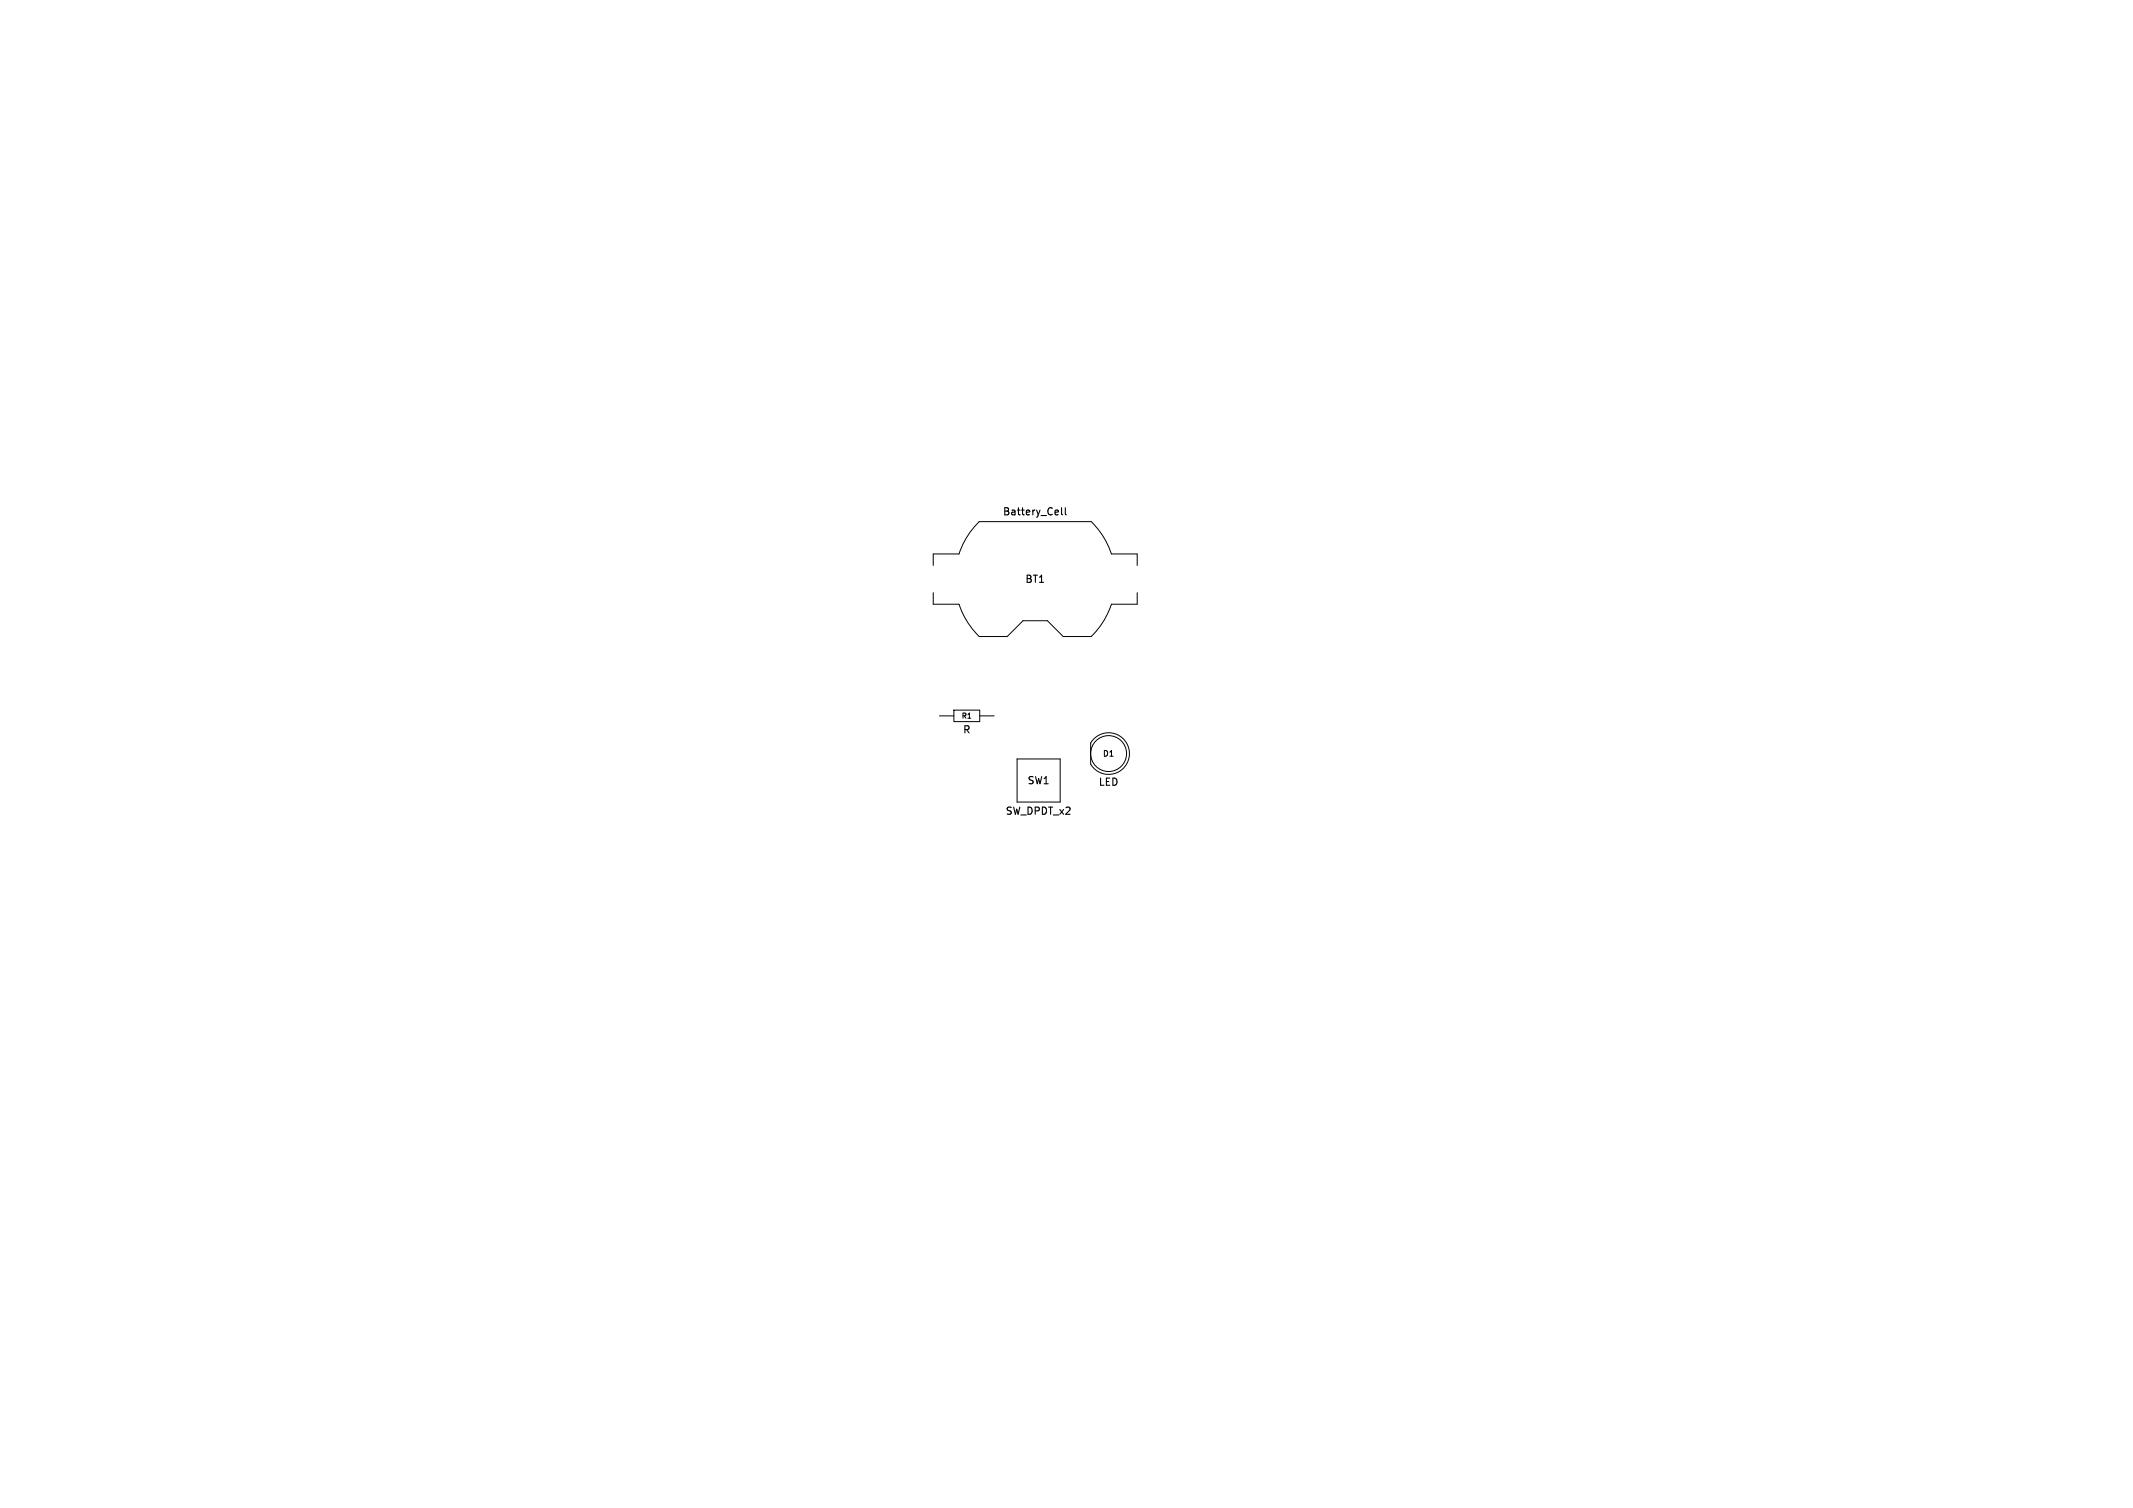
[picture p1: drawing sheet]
<svg xmlns="http://www.w3.org/2000/svg" width="297mm" height="210mm" viewBox="0 0 297 210" stroke-linecap="round" stroke-linejoin="round" font-family="sans-serif">
<defs><g id="words">
<g font-size="1.4">
<text x="139.5" y="72">Battery_Cell</text>
<text x="142.7" y="81.4">BT1</text>
<text x="134" y="102.3">R</text>
<text x="139.9" y="113.7">SW_DPDT_x2</text>
<text x="143" y="109.4">SW1</text>
<text x="152.9" y="109.6">LED</text>
</g>
<text font-size="1.1" x="153.5" y="105.5">D1</text>
<text font-size="1" x="133.8" y="100.2">R1</text>
</g></defs>
<path d="M147.8 70.7v.9l.2 .1M148.3 70.7v.9l.2 .1" fill="none" stroke="#000" stroke-width=".15"/>
<g fill="none" stroke="#000" stroke-width=".14">
<path d="M129.9 78.7v-1.6h3.6a11.2 11.2 0 0 1 2.8-4.5h15.6a11.2 11.2 0 0 1 2.9 4.5h3.5v1.6M129.9 82.5v1.6h3.6a11.2 11.2 0 0 0 2.8 4.5h3.9l2.2-2.2h3.4l2.2 2.2h3.9a11.2 11.2 0 0 0 2.9-4.5h3.5v-1.6M130.8 99.7h2M132.8 98.9h3.6v1.6h-3.6zM136.4 99.7h2M141.6 105.7h6v6h-6zM152.3 102.9a2.9 2.9 0 0 1 4.3 .2 2.9 2.9 0 0 1-.6 4.2 2.9 2.9 0 0 1-4.1-.9v-2.9z"/>
<circle cx="154.4" cy="104.9" r="2.5"/>
</g>
<use href="#words"/>
</svg>
